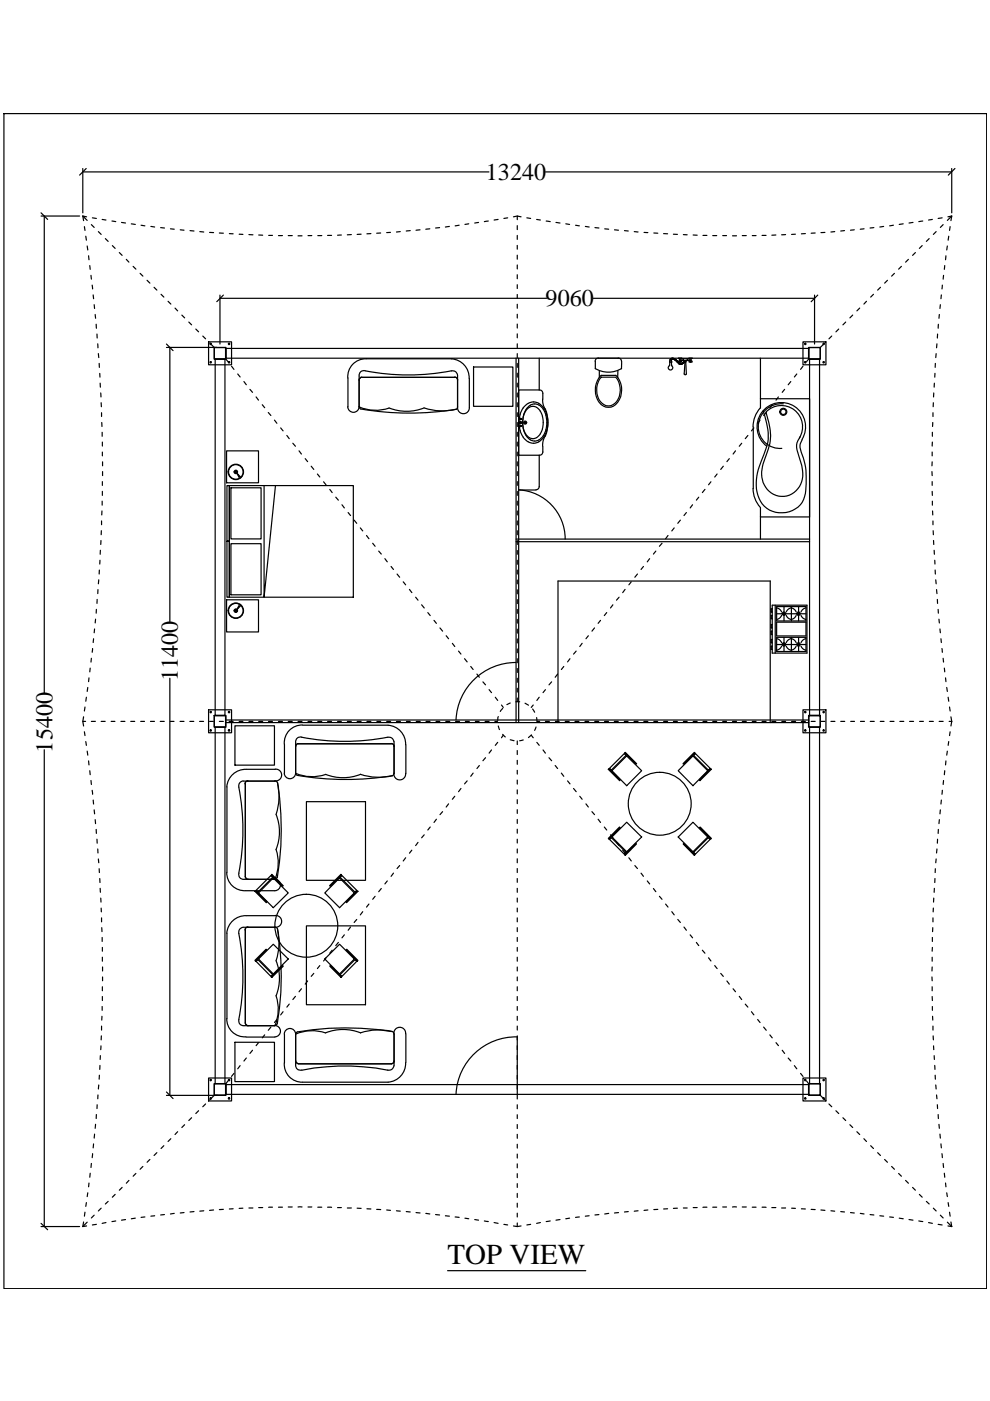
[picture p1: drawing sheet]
<svg xmlns="http://www.w3.org/2000/svg" width="210mm" height="297mm" viewBox="0 0 210 297" stroke-linecap="round" stroke-linejoin="round" font-family="sans-serif">
<defs><g id="words">
<text font-size="6.1" x="94.9" y="268.1">TOP VIEW</text>
<g font-size="5.1">
<text x="103" y="38.1">13240</text>
<text x="115.7" y="65">9060</text>
<text x="37.7" y="144.4" transform="rotate(-90 37.7 144.4)">11400</text>
<text x="11.1" y="159.6" transform="rotate(-90 11.1 159.6)">15400</text>
</g>
</g></defs>
<!-- layer: Layer1 -->
<g fill="none" stroke="#000" stroke-width=".25">
<path d="M44.2 72.5h4.9v4.8h-4.9zM45.4 73.7h2.5v2.5h-2.5zM45.5 73.7h2.3v2.4h-2.3zM170.3 72.5h4.8v4.8h-4.8zM171.4 73.7h2.5v2.5h-2.5zM171.5 73.7h2.4v2.4h-2.4zM44.2 150.5h4.9v4.9h-4.9zM45.4 151.7h2.5v2.5h-2.5zM45.5 151.8h2.3v2.3h-2.3zM170.3 150.5h4.8v4.9h-4.8zM171.4 151.7h2.5v2.5h-2.5zM171.5 151.8h2.4v2.3h-2.4z"/>
<path d="M44.2 228.6h4.9v4.8h-4.9zM45.4 229.7h2.5v2.5h-2.5zM45.5 229.8h2.3v2.4h-2.3zM170.3 228.6h4.8v4.8h-4.8zM171.4 229.7h2.5v2.5h-2.5zM171.5 229.8h2.4v2.4h-2.4z"/>
<circle cx="44.7" cy="72.9" r=".15"/>
<circle cx="44.7" cy="76.8" r=".15"/>
<circle cx="48.6" cy="72.9" r=".15"/>
<circle cx="48.6" cy="76.8" r=".15"/>
<circle cx="170.7" cy="76.8" r=".15"/>
<circle cx="170.7" cy="72.9" r=".15"/>
<circle cx="174.6" cy="72.9" r=".15"/>
<circle cx="174.6" cy="76.8" r=".15"/>
<circle cx="44.7" cy="154.9" r=".15"/>
<circle cx="44.7" cy="151" r=".15"/>
<circle cx="48.6" cy="151" r=".15"/>
<circle cx="48.6" cy="154.9" r=".15"/>
<circle cx="170.7" cy="154.9" r=".15"/>
<circle cx="170.7" cy="151" r=".15"/>
<circle cx="174.6" cy="151" r=".15"/>
<circle cx="174.6" cy="154.9" r=".15"/>
<circle cx="44.7" cy="232.9" r=".15"/>
<circle cx="44.7" cy="229" r=".15"/>
<circle cx="48.6" cy="232.9" r=".15"/>
<circle cx="48.6" cy="229" r=".15"/>
<circle cx="170.7" cy="232.9" r=".15"/>
<circle cx="170.7" cy="229" r=".15"/>
<circle cx="174.6" cy="229" r=".15"/>
<circle cx="174.6" cy="232.9" r=".15"/>
</g>
<!-- layer: Layer3 -->
<path d="M45.6 76.2h2.1v75.5h-2.1zM47.9 73.9h123.5v2h-123.5zM171.6 76.2h2.2v75.5h-2.2zM45.6 154.2h2.1v75.5h-2.1zM171.6 154.2h2.2v75.5h-2.2zM47.9 230h123.5v2h-123.5z" fill="none" stroke="#000" stroke-width=".25"/>
<!-- layer: DIM -->
<g fill="none" stroke="#000" stroke-width=".25">
<path d="M17.6 45.8l.9 .9M17.6 45.8l.1 1M17.6 45.8l.8 .2M17.9 48l.1 .9M18.2 50.1l.1 .8M18.5 52.2l.1 .8M18.8 54.2l.1 .9M19 56.3l.1 .8M19.3 58.4l.1 .8M19.4 47.6l.6 .6M19.6 46.2l.8 .1M20.9 49.1l.5 .6"/>
<path d="M21.7 46.5l.8 .2M22.3 50.6l.6 .6M23.7 46.9l.8 .1M23.8 52.1l.6 .6M25.3 53.6l.6 .5M25.8 47.2l.8 .1M26.8 55l.5 .6M27.8 47.5l.9 .1M28.2 56.5l.6 .6M29.7 58l.6 .5M29.9 47.8l.8 .1M31.2 59.4l.6 .6"/>
<path d="M32 48l.8 .1M34.1 48.3h.8M36.1 48.5l.8 .1M38.2 48.7l.8 .1M40.3 48.9l.8 .1M42.4 49.1l.8 .1M44.4 49.3h.9M46.5 49.4h.9M48.6 49.5l.8 .1M50.7 49.7h.8M52.8 49.7l.8 .1M54.8 49.8l.9 .1"/>
<path d="M57 49.9h.8M59 50h.9M61.1 50h.9M63.2 50h.8M65.3 50h.8M67.4 50h.8M69.5 49.9h.8M72.4 49.8l-.8 .1M74.5 49.7l-.9 .1M76.6 49.7h-.9M78.6 49.5l-.8 .1M80.7 49.4h-.8"/>
<path d="M82.8 49.3h-.8M84.9 49.1l-.8 .1M87 48.9l-.9 .1M89.1 48.7l-.9 .1M91.1 48.5l-.8 .1M93.2 48.3h-.8M95.3 48l-.9 .1M97.4 47.8l-.9 .1M99.4 47.5l-.8 .1M101.5 47.2l-.8 .1M103.5 46.9l-.8 .1M105.6 46.5l-.8 .2"/>
<path d="M107.6 46.2l-.8 .1M109.7 47.8v.9M109.7 49.9v.9M109.7 52v.8M109.7 54.1v.8M109.7 56.2v.8M109.7 58.3v.8M109.7 45.8l-.8 .2M110.5 46l-.8-.2v.8M111.7 46.2l.8 .1M113.8 46.5l.8 .2M115.8 46.9l.9 .1"/>
<path d="M117.9 47.2l.8 .1M120 47.5l.8 .1M122 47.8l.8 .1M124.1 48l.8 .1M126.1 48.3h.9M128.2 48.5l.9 .1M130.3 48.7l.8 .1M132.4 48.9l.8 .1M134.5 49.1l.8 .1M136.6 49.3h.8M138.6 49.4h.9M140.7 49.5l.8 .1"/>
<path d="M142.8 49.7h.8M144.9 49.7l.8 .1M147 49.8l.8 .1M149 49.9h.9M151.1 50h.9M153.2 50h.8M155.3 50h.9M157.4 50h.8M159.5 50h.8M161.6 49.9h.8M164.5 49.8l-.9 .1M166.6 49.7l-.9 .1"/>
<path d="M168.6 49.7h-.8M170.8 49.5l-.9 .1M172.8 49.4h-.8M174.9 49.3h-.8M177 49.1l-.8 .1M179.1 48.9l-.8 .1M181.1 48.7l-.8 .1M183.2 48.5l-.8 .1M185.3 48.3h-.8M187.4 48l-.9 .1M188.2 59.4l-.6 .6M189.4 47.8l-.8 .1"/>
<path d="M189.6 58l-.6 .5M191.1 56.5l-.6 .6M191.5 47.5l-.8 .1M192.6 55l-.6 .6M193.6 47.2l-.9 .1M194.1 53.6l-.6 .5M195.5 52.1l-.6 .6M195.7 46.9l-.9 .1M197 50.6l-.6 .6M197.7 46.5l-.8 .2M198.5 49.1l-.6 .6M199.8 46.2l-.9 .1"/>
<path d="M200 47.6l-.6 .6M200.1 58.4l-.1 .8M200.3 56.3l-.1 .8M200.6 54.2l-.1 .9M200.9 52.2l-.2 .8M201.2 50.1l-.2 .8M201.5 48l-.2 .9M201.8 45.8l-.9 .9M201.8 45.8l-.2 1M201.8 45.8l-.8 .2M19.5 60.5l.1 .8M19.8 62.5v.8"/>
<path d="M20 64.6l.1 .8M20.2 66.7l.1 .8M20.4 68.7v.9M20.6 70.8v.9M20.7 72.9l.1 .8M20.9 75v.8M21 77l.1 .9M21.2 79.2v.8M32.7 60.9l.6 .6M34.1 62.4l.6 .6M35.6 63.9l.6 .6M37.1 65.3l.6 .6"/>
<path d="M38.6 66.8l.5 .6M40 68.3l.6 .6M41.5 69.8l.6 .6M43 71.2l.6 .6M44.5 72.7l.9 1M47.9 76.2l.4 .5M49.1 77.6l.5 .7M50.4 79.3l.5 .6M109.7 60.4v.8M109.7 62.4v.9M109.7 64.5v.9M109.7 66.6v.8"/>
<path d="M109.7 68.7v.9M109.7 70.8v.8M109.7 72.9v.8M109.7 75v.8M109.7 77v.9M109.7 79.1v.9M168.9 79.3l-.5 .6M170.3 77.6l-.6 .7M171.4 76.2l-.4 .5M174.9 72.7l-1 1M176.3 71.2l-.5 .6M177.8 69.8l-.6 .6"/>
<path d="M179.3 68.3l-.6 .6M180.8 66.8l-.6 .6M182.3 65.3l-.6 .6M183.7 63.9l-.5 .6M185.2 62.4l-.6 .6M186.7 60.9l-.6 .6M198.2 79.2v.8M198.3 77v.9M198.5 75l-.1 .8M198.7 72.9l-.1 .8M198.8 70.8l-.1 .9M199 68.7l-.1 .9"/>
<path d="M199.2 66.7l-.1 .8M199.4 64.6l-.1 .8M199.6 62.5l-.1 .8M199.8 60.5l-.1 .8M21.2 81.2l.1 .9M21.4 83.3v.9M21.4 85.4l.1 .8M21.5 87.5v.8M21.6 89.6v.8M21.7 91.7v.8M21.7 93.7v.9M21.7 95.8v.8"/>
<path d="M21.7 97.9v.9M21.7 100v.8M51.7 80.9l.5 .7M53 82.6l.5 .6M54.3 84.2l.5 .6M55.6 85.8l.5 .6M56.9 87.5l.5 .6M58.2 89.1l.5 .6M59.5 90.7l.5 .7M60.8 92.3l.5 .7M62.1 94l.5 .6M63.4 95.6l.5 .7"/>
<path d="M64.7 97.2l.5 .7M66 98.8l.5 .7M109.7 81.2v.8M109.7 83.3v.9M109.7 85.4v.8M109.7 87.5v.8M109.7 89.6v.8M109.7 91.7v.8M109.7 93.7v.9M109.7 95.8v.8M109.7 97.9v.9M109.7 100v.8"/>
<path d="M153.4 98.8l-.6 .7M154.6 97.2l-.5 .7M155.9 95.6l-.5 .7M157.3 94l-.6 .6M158.6 92.3l-.6 .7M159.8 90.7l-.5 .7M161.1 89.1l-.5 .6M162.5 87.5l-.6 .6M163.7 85.8l-.5 .6M165 84.2l-.5 .6M166.4 82.6l-.6 .6M167.7 80.9l-.6 .7"/>
<path d="M197.6 100v.8M197.6 95.8v.8M197.6 97.9v.9M197.7 91.7v.8M197.7 93.7l-.1 .9M197.8 89.6l-.1 .8M197.8 87.5v.8M197.9 85.4v.8M198 83.3l-.1 .9M198.1 81.2v.9M21.2 118.8v.8M21.3 116.7l-.1 .8"/>
<path d="M21.4 114.6v.8M21.5 112.5l-.1 .9M21.5 110.4v.9M21.6 108.3v.9M21.7 106.3v.8M21.7 102.1v.8M21.7 104.2v.8M67.3 100.5l.5 .6M68.6 102.2l.5 .6M69.9 103.8l.5 .6M71.2 105.4l.5 .6M72.5 107l.5 .7"/>
<path d="M73.8 108.7l.5 .6M75.1 110.3l.5 .7M76.4 111.9l.5 .7M77.7 113.5l.5 .7M79 115.2l.5 .6M80.3 116.8l.5 .7M81.6 118.4l.5 .7M109.7 102.1v.8M109.7 104.2v.8M109.7 106.3v.8M109.7 108.3v.9M109.7 110.4v.9"/>
<path d="M109.7 112.5v.9M109.7 114.6v.8M109.7 116.7v.8M109.7 118.8v.8M137.7 118.4l-.5 .7M139.1 116.8l-.6 .7M140.4 115.2l-.6 .6M141.6 113.5l-.5 .7M142.9 111.9l-.5 .7M144.3 110.3l-.6 .7M145.5 108.7l-.5 .6M146.8 107l-.5 .7"/>
<path d="M148.2 105.4l-.6 .6M149.5 103.8l-.6 .6M150.7 102.2l-.5 .6M152 100.5l-.5 .6M197.6 102.1v.8M197.6 104.2l.1 .8M197.7 106.3v.8M197.7 108.3l.1 .9M197.8 110.4v.9M197.9 112.5v.9M197.9 114.6l.1 .8M198.1 116.7v.8"/>
<path d="M198.2 118.8v.8M19.4 139.6l-.1 .8M19.6 137.5l-.1 .8M19.8 135.4v.8M20.1 133.4l-.1 .8M20.3 131.3l-.1 .8M20.4 129.2v.8M20.6 127.1v.8M20.8 125l-.1 .9M20.9 122.9v.9M21.1 120.9l-.1 .8M82.9 120.1l.5 .6"/>
<path d="M84.2 121.7l.5 .7M85.5 123.4l.5 .6M86.8 125l.5 .6M88.1 126.6l.5 .7M89.4 128.2l.5 .7M90.7 129.9l.5 .6M92 131.5l.5 .7M93.3 133.1l.5 .7M94.6 134.8l.5 .6M95.9 136.4l.5 .7M97.2 138l.5 .7M98.5 139.7l.5 .6"/>
<path d="M109.7 120.9v.8M109.7 123v.8M109.7 125.1v.8M109.7 127.1v.9M109.7 129.2v.8M109.7 131.3v.8M109.7 133.4v.8M109.7 135.5v.8M109.7 137.6v.8M109.7 139.7v.8M120.8 139.7l-.5 .6M122.2 138l-.6 .7"/>
<path d="M123.4 136.4l-.5 .7M124.7 134.8l-.5 .6M126.1 133.1l-.6 .7M127.3 131.5l-.5 .7M128.6 129.9l-.5 .6M129.9 128.2l-.5 .7M131.3 126.6l-.6 .7M132.5 125l-.5 .6M133.8 123.4l-.5 .6M135.2 121.7l-.6 .7M136.4 120.1l-.5 .6M198.3 120.9v.8"/>
<path d="M198.4 122.9l.1 .9M198.6 125l.1 .9M198.7 127.1l.1 .8M198.9 129.2l.1 .8M199.1 131.3l.1 .8M199.3 133.4l.1 .8M199.5 135.4l.1 .8M199.7 137.5l.1 .8M200 139.6l.1 .8M17.6 153h.5M17.7 152l-.1 1 .1 .9M17.9 155.2l.1 .8"/>
<path d="M18 149.9l-.1 .8M18.2 157.2l.1 .8M18.3 147.8l-.1 .9M18.5 159.3l.1 .8M18.6 145.8l-.1 .8M18.9 143.7l-.1 .8M19.1 141.6l-.1 .9M19.4 153h.8M21.4 153h.9M23.6 153h.8M25.6 153h.9M27.7 153h.9"/>
<path d="M29.8 153h.8M31.9 153h.9M34 153h.8M36.1 153h.8M38.2 153h.8M40.2 153h.9M42.3 153h.9M44.4 153h.8M46.5 153h.9M48.6 153h.8M50.7 153h.8M52.8 153h.8"/>
<path d="M54.8 153h.9M56.9 153h.9M59 153h.9M61.1 153h.9M63.2 153h.8M65.3 153h.8M67.4 153h.8M69.5 153h.8M71.6 153h.8M73.6 153h.9M75.7 153h.9M77.8 153h.8"/>
<path d="M79.9 153h.8M82 153h.8M84.1 153h.8M86.2 153h.8M88.3 153h.8M90.3 153h.9M92.4 153h.8M94.5 153h.9M96.6 153h.8M98.7 153h.8M99.8 141.3l.5 .6M100.8 153h.8"/>
<path d="M101.1 142.9l.5 .7M102.4 144.6l.5 .6M102.9 153h.8M103.7 146.2l.5 .7M104.2 159l-.5 .7M104.9 153h.6M105 147.8l.5 .7M105.5 157.4l-.5 .6M105.6 151.9l-.1 .8M105.6 153.9l.3 .8M106.3 149.5l.4 .5M106.6 150.2l-.5 .6"/>
<path d="M106.6 155.7l.5 .6M106.7 155.9l-.4 .5M108.2 149.1l-.7 .3M108.2 156.8l.8 .3M109.4 148.8h.8M109.7 141.7v.9M109.7 143.8v.9M109.7 145.9v.8M109.7 148v.8M109.7 157.1v.8M109.7 159.1v.9M110.9 156.9l-.7 .2"/>
<path d="M111.3 149.1l.7 .4M112.6 155.9l.5 .5M112.7 155.8l-.7 .6M112.9 150.3l.5 .7M113.1 149.5l-.5 .5M113.7 154.1l-.3 .8M113.8 152.1l.1 .9h.5M113.8 157.4l.5 .6M114.3 147.8l-.5 .7M115.1 159l.5 .7M115.6 146.2l-.5 .7M115.6 153h.9"/>
<path d="M117 144.6l-.6 .6M117.8 153h.8M118.2 142.9l-.5 .7M119.5 141.3l-.5 .6M119.8 153h.9M121.9 153h.9M124 153h.8M126.1 153h.8M128.2 153h.8M130.2 153h.9M132.4 153h.8M134.4 153h.9"/>
<path d="M136.5 153h.9M138.6 153h.8M140.7 153h.8M142.8 153h.8M144.9 153h.8M147 153h.8M149 153h.9M151.1 153h.9M153.2 153h.8M155.3 153h.9M157.4 153h.8M159.5 153h.8"/>
<path d="M161.6 153h.8M163.6 153h.9M165.8 153h.8M167.8 153h.9M169.9 153h.9M172 153h.8M174.1 153h.8M176.2 153h.8M178.3 153h.8M180.4 153h.8M182.4 153h.9M184.5 153h.9"/>
<path d="M186.6 153h.8M188.7 153h.9M190.8 153h.8M192.9 153h.8M195 153h.8M197 153h.9M199.1 153h.9M200.2 141.6l.1 .9M200.5 143.7l.1 .8M200.7 145.8l.2 .8M200.9 159.3l-.2 .8M201 147.8l.2 .9"/>
<path d="M201.2 157.2l-.2 .8M201.2 153h.6M201.3 149.9l.2 .8M201.5 155.2l-.2 .8M201.6 152l.2 1M201.8 153l-.2 .9M18.8 161.3l.1 .9M19 163.4l.1 .9M19.3 165.5l.1 .8M19.5 167.6l.1 .8M19.8 169.6v.9M20 171.7l.1 .9"/>
<path d="M20.2 173.8l.1 .8M20.4 175.9v.8M20.6 177.9v.9M88.6 178.6l-.5 .7M89.9 177l-.5 .6M91.2 175.3l-.5 .7M92.5 173.7l-.5 .7M93.8 172.1l-.5 .6M95.1 170.4l-.5 .7M96.4 168.8l-.5 .7M97.7 167.2l-.5 .7M99 165.6l-.5 .6"/>
<path d="M100.3 163.9l-.5 .7M101.6 162.3l-.5 .6M102.9 160.7l-.5 .6M109.7 161.2v.9M109.7 163.3v.8M109.7 165.4v.8M109.7 167.5v.8M109.7 169.5v.9M109.7 171.7v.8M109.7 173.7v.9M109.7 175.8v.9M109.7 177.9v.8"/>
<path d="M116.4 160.7l.6 .6M117.7 162.3l.5 .6M119 163.9l.5 .7M120.3 165.6l.5 .6M121.6 167.2l.6 .7M122.9 168.8l.5 .7M124.2 170.4l.5 .7M125.5 172.1l.6 .6M126.8 173.7l.5 .7M128.1 175.3l.5 .7M129.4 177l.5 .6M130.7 178.6l.6 .7"/>
<path d="M198.8 177.9l-.1 .9M199 175.9l-.1 .8M199.2 173.8l-.1 .8M199.4 171.7l-.1 .9M199.6 169.6l-.1 .9M199.8 167.6l-.1 .8M200.1 165.5l-.1 .8M200.3 163.4l-.1 .9M200.6 161.3l-.1 .9M20.7 180l.1 .8M20.9 182.1v.8M21 184.2l.1 .8"/>
<path d="M21.2 186.3v.8M21.2 188.3l.1 .9M21.4 190.4v.9M21.4 192.5l.1 .8M21.5 194.6v.9M21.6 196.7v.8M21.7 198.8v.8M71.7 199.8l-.5 .7M73 198.2l-.5 .6M74.3 196.6l-.5 .6M75.6 194.9l-.5 .7M76.9 193.3l-.5 .7"/>
<path d="M78.2 191.7l-.5 .6M79.5 190l-.5 .7M80.8 188.4l-.5 .7M82.1 186.8l-.5 .6M83.4 185.1l-.5 .7M84.7 183.5l-.5 .7M86 181.9l-.5 .6M87.3 180.3l-.5 .6M109.7 180v.8M109.7 182.1v.8M109.7 184.2v.8M109.7 186.3v.8"/>
<path d="M109.7 188.3v.9M109.7 190.4v.9M109.7 192.5v.8M109.7 194.6v.9M109.7 196.7v.8M109.7 198.8v.8M132 180.3l.5 .6M133.3 181.9l.5 .6M134.6 183.5l.6 .7M135.9 185.1l.5 .7M137.2 186.8l.5 .6M138.5 188.4l.6 .7"/>
<path d="M139.8 190l.6 .7M141.1 191.7l.5 .6M142.4 193.3l.5 .7M143.7 194.9l.6 .7M145 196.6l.5 .6M146.3 198.2l.5 .6M147.6 199.8l.6 .7M197.7 198.8v.8M197.8 196.7l-.1 .8M197.8 194.6v.9M197.9 192.5v.8M198 190.4l-.1 .9"/>
<path d="M198.1 188.3v.9M198.2 186.3v.8M198.3 184.2v.8M198.5 182.1l-.1 .8M198.7 180l-.1 .8M21.5 219.6l-.1 .9M21.5 217.6v.8M21.6 215.5v.8M21.7 213.4v.8M21.7 200.9v.8M21.7 202.9v.9M21.7 209.2v.9"/>
<path d="M21.7 211.3v.8M21.7 205v.9M21.7 207.1v.8M56.1 219.4l-.5 .6M57.4 217.8l-.5 .6M58.7 216.2l-.5 .6M60 214.5l-.5 .7M61.3 212.9l-.5 .6M62.6 211.2l-.5 .7M63.9 209.6l-.5 .7M65.2 208l-.5 .7M66.5 206.4l-.5 .6"/>
<path d="M67.8 204.7l-.5 .7M69.1 203.1l-.5 .7M70.4 201.5l-.5 .6M109.7 200.9v.8M109.7 202.9v.9M109.7 205v.9M109.7 207.1v.8M109.7 209.2v.9M109.7 211.3v.8M109.7 213.4v.8M109.7 215.5v.8M109.7 217.6v.8"/>
<path d="M109.7 219.6v.9M148.9 201.5l.6 .6M150.2 203.1l.5 .7M151.5 204.7l.5 .7M152.8 206.4l.6 .6M154.1 208l.5 .7M155.4 209.6l.5 .7M156.7 211.2l.6 .7M158 212.9l.6 .6M159.3 214.5l.5 .7M160.6 216.2l.5 .6M161.9 217.8l.6 .6"/>
<path d="M163.2 219.4l.5 .6M197.6 207.1v.8M197.6 202.9v.9M197.6 209.2v.9M197.6 205v.9M197.6 211.3l.1 .8M197.7 213.4v.8M197.7 200.9l-.1 .8M197.7 215.5l.1 .8M197.8 217.6v.8M197.9 219.6v.9M20.3 238.4l-.1 .8"/>
<path d="M20.4 236.3v.9M20.6 234.2v.8M20.8 232.2l-.1 .8M20.9 230v.9M21.1 228l-.1 .8M21.2 225.9v.8M21.3 223.8l-.1 .8M21.4 221.7v.8M37.7 239.9l-.6 .6M39.1 238.5l-.5 .6M40.6 237l-.6 .6M42.1 235.5l-.6 .6"/>
<path d="M43.6 234.1l-.6 .6M45.4 232.2l-.9 1M48.3 229.2l-.4 .5M49.6 227.6l-.5 .6M50.9 225.9l-.5 .7M52.2 224.3l-.5 .7M53.5 222.7l-.5 .7M54.8 221.1l-.5 .6M109.7 221.7v.8M109.7 223.8v.9M109.7 225.9v.8M109.7 228v.8"/>
<path d="M109.7 230.1v.8M109.7 232.2v.8M109.7 234.2v.9M109.7 236.3v.9M109.7 238.4v.9M164.5 221.1l.5 .6M165.8 222.7l.6 .7M167.1 224.3l.6 .7M168.4 225.9l.5 .7M169.7 227.6l.6 .6M171 229.2l.4 .5M173.9 232.2l1 1"/>
<path d="M175.8 234.1l.5 .6M177.2 235.5l.6 .6M178.7 237l.6 .6M180.2 238.5l.6 .6M181.7 239.9l.6 .6M197.9 221.7l.1 .8M198.1 223.8v.8M198.2 225.9v.8M198.3 228v.8M198.4 230l.1 .9M198.6 232.2l.1 .8M198.7 234.2l.1 .8"/>
<path d="M198.9 236.3l.1 .9M199.1 238.4l.1 .8M17.7 259.1l-.1 1M18 257l-.1 .9M18.3 255l-.1 .8M18.4 259.9l-.8 .2M18.5 259.1l-.9 1M18.6 252.9l-.1 .8M18.9 250.8l-.1 .8M19.1 248.8l-.1 .8M19.4 246.7l-.1 .8M19.6 244.6l-.1 .8"/>
<path d="M19.8 242.5v.9M20 257.6l-.6 .6M20.1 240.5l-.1 .8M20.4 259.6l-.8 .1M21.4 256.2l-.5 .6M22.5 259.2l-.8 .2M22.9 254.7l-.6 .6M24.4 253.2l-.6 .6M24.5 258.9l-.8 .1M25.9 251.8l-.6 .5M26.6 258.6l-.8 .1M27.3 250.3l-.5 .6"/>
<path d="M28.7 258.3l-.9 .1M28.8 248.8l-.6 .6M30.3 247.3l-.6 .6M30.7 258l-.8 .1M31.8 245.8l-.6 .6M32.8 257.8l-.8 .1M33.3 244.4l-.6 .6M34.7 242.9l-.6 .6M34.9 257.5l-.8 .1M36.2 241.4l-.6 .6M36.9 257.3l-.8 .1M39 257.1l-.8 .1"/>
<path d="M41.1 256.9l-.8 .1M43.2 256.7l-.8 .1M45.3 256.5l-.9 .1M47.4 256.4l-.9 .1M49.4 256.3h-.8M51.5 256.2h-.8M52.8 256.1h.8M54.8 256h.9M57.8 255.9l-.8 .1M59 255.9h.9M61.1 255.9h.9M63.2 255.9h.8"/>
<path d="M65.3 255.9h.8M67.4 255.9h.8M69.5 255.9l.8 .1M71.6 256h.8M73.6 256.1h.9M75.7 256.2h.9M77.8 256.3h.8M79.9 256.4l.8 .1M82 256.5l.8 .1M84.1 256.7l.8 .1M86.1 256.9l.9 .1M88.2 257.1l.9 .1"/>
<path d="M90.3 257.3l.8 .1M92.4 257.5l.8 .1M94.4 257.8l.9 .1M96.5 258l.9 .1M98.6 258.3l.8 .1M100.7 258.6l.8 .1M102.7 258.9l.8 .1M104.8 259.2l.8 .2M106.8 259.6l.8 .1M108.9 259.9l.8 .2 .8-.2M109.7 240.5v.8M109.7 242.6v.8"/>
<path d="M109.7 244.7v.8M109.7 246.8v.8M109.7 248.8v.9M109.7 251v.8M109.7 253v.9M109.7 255.1v.8M109.7 257.2v.8M109.7 259.3v.8M112.5 259.6l-.8 .1M114.6 259.2l-.8 .2M116.7 258.9l-.9 .1M118.7 258.6l-.8 .1"/>
<path d="M120.8 258.3l-.8 .1M122.8 258l-.8 .1M124.9 257.8l-.8 .1M127 257.5l-.9 .1M129.1 257.3l-.9 .1M131.1 257.1l-.8 .1M133.2 256.9l-.8 .1M135.3 256.7l-.8 .1M137.4 256.5l-.8 .1M139.5 256.4l-.9 .1M141.5 256.3h-.8M143.6 256.2h-.8"/>
<path d="M144.9 256.1h.8M147 256h.8M149.9 255.9l-.9 .1M151.1 255.9h.9M153.2 255.9h.8M155.3 255.9h.9M157.4 255.9h.8M159.5 255.9h.8M161.6 255.9l.8 .1M163.6 256h.9M165.7 256.1h.9M167.8 256.2h.8"/>
<path d="M169.9 256.3h.9M172 256.4l.8 .1M174.1 256.5l.8 .1M176.2 256.7l.8 .1M178.3 256.9l.8 .1M180.3 257.1l.8 .1M182.4 257.3l.8 .1M183.2 241.4l.5 .6M184.5 257.5l.8 .1M184.6 242.9l.6 .6M186.1 244.4l.6 .6M186.5 257.8l.9 .1"/>
<path d="M187.6 245.8l.6 .6M188.6 258l.8 .1M189 247.3l.6 .6M190.5 248.8l.6 .6M190.7 258.3l.8 .1M192 250.3l.6 .6M192.7 258.6l.9 .1M193.5 251.8l.6 .5M194.8 258.9l.9 .1M194.9 253.2l.6 .6M196.4 254.7l.6 .6M196.9 259.2l.8 .2"/>
<path d="M197.9 256.2l.6 .6M198.9 259.6l.9 .1M199.3 240.5l.1 .8M199.4 257.6l.6 .6M199.5 242.5l.1 .9M199.7 244.6l.1 .8M200 246.7l.1 .8M200.2 248.8l.1 .8M200.5 250.8l.1 .8M200.7 252.9l.2 .8M200.9 259.1l.9 1M201 259.9l.8 .2"/>
<path d="M201 255l.2 .8M201.3 257l.2 .9M201.6 259.1l.2 1"/>
</g>
<!-- layer: DETAIL-C -->
<g fill="none" stroke="#000" stroke-width=".25">
<path d="M76.1 79.8v6.5M76.7 80l-.5 .3-.1 .3M77.6 76.1a3.8 3.8 0 0 0-3.9 4M77.7 76.1h18.1M95.7 78.6a49.7 49.7 0 0 1-18.8 0l-.6 .4-.1 .7M95.7 76.1a4.1 4.1 0 0 1 3.8 4.1v6.1a1.25 1.25 0 0 1-1.3 1.4 1.25 1.25 0 0 1-1.2-1.4v-6.8a1.04 1.04 0 0 0-1.3-.9M100.4 77.8h8.3v8.3h-8.3zM109.4 75.9v77.3M110 75.9v77.3M114.3 75.9v6.8M126.2 78.1a5.4 5.4 0 0 0 5.6 0M126.2 76.6v1.6"/>
<path d="M126.9 75.9a.7 .7 0 0 0-.7 .7M126.9 75.9h4.2M127.1 78.6v1.4M127.5 79.6h3.1a4.4 4.4 0 0 1-.5 6.5 2.61 2.61 0 0 1-3.7-2 4.5 4.5 0 0 1 1.1-4.5zM127.5 80h3a4 4 0 0 1-.6 5.8 2.32 2.32 0 0 1-3.2-1.7 4.2 4.2 0 0 1 .8-4.1zM131 78.6v1.5M131.1 75.9a.7 .7 0 0 1 .7 .7M131.8 76.6v1.6M142 76.5h.4v.3h-.4zM142 76.8v.8M142.1 76.5v-.3h.3v.3M142.1 76.2l.3-.2a2.6 2.6 0 0 1 1.8 1.1l.4-.1 .5-.4"/>
<path d="M142.3 76.2l.2-.1a1.2 1.2 0 0 1 1.1 .7 .86 .86 0 0 0 1.5 0v-.1M142.3 76l.1 .2M142.3 76.1l.1-.1 .1 .1M142.4 76.8v.8M142.4 77.5a.49 .49 0 0 1 .1 .8 .49 .49 0 0 1-.7 0 .49 .49 0 0 1 .2-.8M142.5 75.9l-.3 .3 .5-.2 .1 .2M142.5 75.9l.1 .2 .2-.1M142.6 75.9l-.5 .3 .5-.3M142.7 76l-.2 .1M142.9 76l.1 .2h.2M142.9 76.2l.2-.1 .1 .3 .1-.1 .3 .5 .1-.1-.1 .1M142.9 76l-.2 .1"/>
<path d="M142.9 76l-.1 .2M143 76.1l-.2 .1M143.1 76.3l.1-.1-.1 .1M143.1 76.2h-.1h.2M143.3 76.4h.1l-.1 .1M143.3 76.3h-.1M143.3 76.2l-.2 .1M143.4 76.5h.1h-.1M143.5 76.4l-.2 .1M143.5 76.5v.1l.1-.1M143.6 76.7h.1l-.1 .1M143.6 76.5l-.1 .2"/>
<path d="M143.7 76.6l-.2 .1M143.7 76.7l.3 .4M143.8 76.8h-.1h.1M143.8 76.8l-.1 .1 .1-.1M143.8 75.9l.8 .1zM143.9 76.9l-.1 .1 .1-.1M143.9 76.8l-.2 .1M143.9 76.6h.6v.2h-.6zM144 77.1l.1-.1-.1 .1M144 76.9l-.2 .1h.2M144 77h-.1h.1M144 77l-.1 .1"/>
<path d="M144 76v.4h.9M144.1 77l.1 .3 .2-.2 .1 .1M144.2 77.1l-.2 .1M144.2 76.4v.2M144.2 76.8h.1M144.2 77.1l-.1 .1M144.3 77.3l.8-.5-.8 .5M144.3 76v.4M144.3 76.1h.6M144.6 77v.2M144.7 77v.1M144.8 76.9l.1 .1"/>
<path d="M144.9 76.1h.8v.4h-.8zM144.9 76.8v.2l-.5 .3M145 76.8l.1 .1M145.1 76.8l-.8 .5v-.2l-.2 .1 .2-.1M145.1 76.6h.1M145.1 76.7l-.3 .2M145.2 76.8l-.1 2.5 .2 .2 .2-.2M145.2 76.5h.1M145.4 76.5h.1M145.4 76.8l.1 2.5M145.7 76.4h.6M145.7 76.1h.6"/>
<path d="M146.1 75.9l.7 .1zM146.1 76.6h.6v.2h-.6zM146.3 76v.4h.2v-.4M146.4 76.8h.1M146.4 76.4v.2M146.5 76.4v.2M161.2 75.9v10.6M48 95.6h6.8v6.8h-6.8zM73.8 80.1v6.2M76.1 86.3l.4 .4M76.1 86.3a8.6 8.6 0 0 0 6.4 .2 10 10 0 0 0 7.4 0M76.1 86.2a1.21 1.21 0 0 1-1.1 1.2 1.21 1.21 0 0 1-1.3-1.2"/>
<path d="M76.5 86.7a61 61 0 0 0 20.2 .1M76.7 80h19.7l.4 .1 .2 .4M89.9 86.5a12.3 12.3 0 0 0 6.8 .3M97 86.3l-.3 .5M110.3 91.3l.6 1.4M110.3 87.9a6.2 6.2 0 0 0 0 3.4M110.8 89.6a4.4 4.4 0 0 0 .6 2.4M110.8 89.6l.2 1.6M110.9 86.5a2.49 2.49 0 0 1 4.4 0M110.9 86.5l-.6 1.3M111 88.2l-.2 1.4M111 91.1l.6 1.2"/>
<path d="M111 88l-.2 1.6M111.4 87.2a1.71 1.71 0 0 1 1.6-1.1 1.71 1.71 0 0 1 1.6 1.1M111.4 87.2l-.4 1M111.6 86.8l-.6 1.2M112.5 85.9l-.9 .9M112.5 85.9l.9-.3 .9 .3M114.3 85.9l.9 .9M114.3 82.7l.4 .1 .4 .4v1.4M114.3 82.7h-4.3v13.8h4.3M114.3 96.5v6.6a.7 .7 0 0 1-.7 .7M114.5 87.2l.5 1M114.6 92a1.71 1.71 0 0 1-1.6 1 1.71 1.71 0 0 1-1.6-1"/>
<path d="M115 88.2a4.9 4.9 0 0 1-.5 3.8M115.1 84.6v.9l.5 1.2M115.1 94.7v1.3l-.4 .5h-.4M115.2 92.4a2.02 2.02 0 0 1-1.8 1.1 2.02 2.02 0 0 1-1.8-1.1M115.2 86.8l.5 1.2M115.3 86.5l.6 1.3M115.3 92.7a2.49 2.49 0 0 1-4.4 0M115.6 92.5l-.4 .8-.1 1.3M115.6 86.7a7.6 7.6 0 0 1 0 5.8M115.7 88a6 6 0 0 1 0 3.2M115.7 91.1l-.5 1.2M115.9 87.9a5.9 5.9 0 0 1-.6 4.8"/>
<path d="M159.7 90.5v13.1M161.2 86.5l-1 1.6-.4 1.1-.1 1.3M161.2 84.5h10.4v25.1h-10.4M161.8 87.1l.4 1.3a10.3 10.3 0 0 1-.2 8 12.5 12.5 0 0 0-1.5 8 5.2 5.2 0 0 0 5.7 4.3 5.2 5.2 0 0 0 4.7-5.5 16.1 16.1 0 0 0-1.2-8v-1.1l.4-.9M162.4 87.4a4.5 4.5 0 0 1 6-.5 4.5 4.5 0 0 1 1.1 6M162.4 87.5l.6 2.1a10.7 10.7 0 0 1-.8 7.7 6.1 6.1 0 0 0 .5 6.5 4.3 4.3 0 0 0 5 1.1 4.3 4.3 0 0 0 2.5-4.5l-.2-1.7-.7-2.2a3.5 3.5 0 0 1 .4-3.9M166.1 85.6a4.7 4.7 0 0 0-5.3 4.6 4.7 4.7 0 0 0 5 4.9M170.1 93.2a5.1 5.1 0 0 0-1.6-7 5.1 5.1 0 0 0-7 1.3 5.1 5.1 0 0 0 1.1 7.1M48.1 103h.5v23.6h-.5v-11.8h.5h-.5zM48.6 103h26.3v23.6h-26.3zM49 115.3h6.4v10.8h-6.4zM49 103.4h6.4v10.9h-6.4z"/>
<path d="M51.1 101.3l-.9-1 .6 1.2M56 103v23.6l2.4-23.6M109.4 114.9h62.2M109.4 114.3h62.2M110 103.9h3.7M159.7 103.6l.1 1.2 .4 1.2 1 1.6M161.2 107.6v6.7M48 127.2h6.8v6.8h-6.8zM50.8 128.1l-.6 1.2 .9-1M163.6 133.8l.1 .8M163.6 129.1h-.1v.7h.1M163.6 130.5h-.1v.6h.1"/>
<path d="M163.6 132.5h-.1v.6h.1M163.6 135.6h-.1v.6h.1M163.6 137h-.1v.7h.1M163.7 135.6v.7M163.7 137v.7M163.7 132.4v.7M163.7 129v.8M163.7 130.5v.7M163.7 128.3h7.4v10.2h-7.4zM163.7 133.8l-.2 .1v.6h.1M164.4 128.3v10.2M164.7 131.9h6.2v2.9h-6.2z"/>
<path d="M164.7 130.1h1.1M164.7 128.6h6.2v3.1h-6.2zM164.7 135.1h6.2v3h-6.2zM164.7 136.7h1.1M164.7 128.9a1.38 1.38 0 0 1 1 .8M164.7 135.4a1.38 1.38 0 0 1 1 .9M165.7 130.5a1.38 1.38 0 0 1-1 .8M165.7 137a1.38 1.38 0 0 1-1 .9M166 136.7h.4M166 130.1h.4M166.2 128.6v1.2M166.2 129.9v.4"/>
<path d="M166.2 130.5v1.2M166.2 135.1v1.2M166.2 136.4v.5M166.2 137v1.1M166.6 130.1h2.4M166.6 136.7h2.4M166.7 137a1.07 1.07 0 0 0 1.1 .9 1.07 1.07 0 0 0 1-.9M166.7 130.5a1.07 1.07 0 0 0 1.1 .8 1.07 1.07 0 0 0 1-.8M167.8 128.6v3.1M167.8 135.1v3M168.8 136.3a1.07 1.07 0 0 0-1-.9 1.07 1.07 0 0 0-1.1 .9M168.8 129.7a1.07 1.07 0 0 0-1-.8 1.07 1.07 0 0 0-1.1 .8"/>
<path d="M169.1 130.1h.4M169.1 136.7h.4M169.3 128.6v1.2M169.3 129.9v.4M169.3 130.5v1.2M169.3 135.1v1.2M169.3 136.4v.5M169.3 137v1.1M169.7 130.1h1.2M169.7 136.7h1.2M169.8 137a1.38 1.38 0 0 0 1.1 .9M169.8 130.5a1.38 1.38 0 0 0 1.1 .8"/>
<path d="M170.9 135.4a1.38 1.38 0 0 0-1.1 .9M170.9 128.9a1.38 1.38 0 0 0-1.1 .8M47.9 153.2h123.5M47.9 152.7h123.5M49.8 153.9h8.4v8.3h-8.4zM60.3 157.8v6.2M62.7 157.4v6.6M63.2 157.7h19.8M63.2 157.7l-.4 .3-.1 .2M64.2 153.7a3.8 3.8 0 0 0-3.9 4.1M64.2 153.8h18.1a4 4 0 0 1 3.7 4.1v6.1M82.9 157.7l.5 .1 .2 .4"/>
<path d="M83.5 157.2a1.04 1.04 0 0 0-1.3-.9 50.2 50.2 0 0 1-18.7 0l-.6 .4-.2 .7M83.6 157.2v6.8M118.3 153.2v-30h45v30M132.4 159.8l.3 .3-3.1 3.2-.4-.4zM132.6 159.5l2.4 2.4-.2 .2-2.4-2.4zM147.2 159.5l.1 .2-2.3 2.4-.2-.2zM48.1 166.8v18.2M50.6 166.9a47.8 47.8 0 0 1 0 18.2M51.5 165.6a1.04 1.04 0 0 0-.8 1.3M51.6 165.6h6.7M52.2 163.1a4 4 0 0 0-4.1 3.7M52.3 163.1h6.1a1.25 1.25 0 0 1 1.3 1.2 1.25 1.25 0 0 1-1.4 1.3"/>
<path d="M52.5 165.6l-.4 .1-.1 .5v19.7l.3 .5h.3M58.3 165.6l.5 .3a62.2 62.2 0 0 1 0 20.2M58.5 172.7a10 10 0 0 1 0 7.4 8.9 8.9 0 0 1-.2 6.3M58.8 165.9a12.3 12.3 0 0 1-.3 6.8M62.7 163.9a1.21 1.21 0 0 1-1.2 1.2 1.21 1.21 0 0 1-1.2-1.2M63.1 164.4a61 61 0 0 0 20.1 .1M65 170h12.5v16.6h-12.5zM69 164.2a8.8 8.8 0 0 1-6.3-.3l.3 .5M69 164.2a9.9 9.9 0 0 0 7.4 0 12.3 12.3 0 0 0 6.8 .3M83.5 164a1.25 1.25 0 0 0 1.2 1.4 1.25 1.25 0 0 0 1.3-1.4M83.6 163.9l-.4 .6M129.1 162.9l2.4 2.5-.1 .1-2.4-2.4z"/>
<path d="M129.2 178l.4-.4 3.1 3.1-.3 .4zM129.7 163.4l3.2-3.1 3.1 3.1-3.1 3.2zM129.7 177.5l3.2-3.2 3.1 3.2-3.1 3.1zM131.3 175.3l.2 .2-2.4 2.4-.1-.1zM143.8 163.4l3.1-3.1 3.2 3.1-3.2 3.2zM144.9 178.9l.1-.1 2.4 2.4-.2 .2zM146.9 174.3l3.2 3.2-3.2 3.1-3.1-3.1zM147.1 160.1l.3-.3 3.2 3.1-.4 .4zM148.3 175.5l.1-.2 2.4 2.5-.1 .1zM150.2 177.6l.4 .4-3.2 3.1-.3-.4zM150.7 162.9l.1 .2-2.4 2.4-.1-.1zM48.1 185a3.8 3.8 0 0 0 4 3.8h6.2a1.21 1.21 0 0 0 1.2-1.2 1.21 1.21 0 0 0-1.3-1.2"/>
<path d="M48.1 197.9v18.1M50.6 197.9a47.8 47.8 0 0 1 0 18.2M50.7 185.1a.99 .99 0 0 0 1.1 1.3h6.5M51.5 196.6a1.04 1.04 0 0 0-.8 1.3M52.2 194.1a4 4 0 0 0-4.1 3.8M52.3 194.1h6.1M52.5 196.6l-.4 .1-.1 .5v19.7l.3 .5 .3 .1M54 189l.2-.2 2.4 2.4-.1 .2zM54.3 188.8l3.1-3.2 .4 .4-3.1 3.1zM57.6 185.4l2.5 2.4-.2 .1-2.4-2.4zM57.9 186.1l3.2 3.2-3.2 3.1-3.1-3.1zM58.3 196.6l.5 .3"/>
<path d="M58.4 194.1a1.25 1.25 0 0 1 1.3 1.3 1.25 1.25 0 0 1-1.4 1.2h-6.7M58.7 186l-.4 .4M65 196.3h12.5v16.7h-12.5zM69.9 187.8l2.4-2.4 .1 .1-2.4 2.4zM72 186.1l3.1 3.2-3.1 3.1-3.1-3.1zM72.1 186l.4-.4 3.1 3.2-.3 .3zM73.3 191.2l2.4-2.4 .2 .2-2.4 2.4zM132.4 181.2l2.4-2.4 .1 .1-2.3 2.5zM48.1 215.9a3.8 3.8 0 0 0 4 3.9M50.7 216.2a1.01 1.01 0 0 0 1.1 1.3h6.5a8.9 8.9 0 0 0 .2-6.4 10 10 0 0 0 0-7.4 12.3 12.3 0 0 0 .3-6.8 61.9 61.9 0 0 1 0 20.2M52.2 219.9h6.1M54 203.6l2.4-2.3 .2 .1-2.4 2.4z"/>
<path d="M54.3 203.8l.4-.3 3.1 3.1-.4 .4zM57.5 207.1l2.4-2.4 .2 .2-2.5 2.3zM57.9 200.2l3.2 3.1-3.2 3.2-3.1-3.2zM58.7 217.1l-.4 .3a1.2 1.2 0 0 1 1.2 1.2 1.2 1.2 0 0 1-1.2 1.2M60.3 219.2a1.21 1.21 0 0 1 1.2-1.1 1.21 1.21 0 0 1 1.2 1.2M60.3 219.3v6.1M62.7 219.2v6.6M63 218.8l-.3 .5a8.8 8.8 0 0 1 6.3-.3M69 219a9.9 9.9 0 0 1 7.4 0 11.3 11.3 0 0 1 7-.2l.2 .5M70 204.7l2.5 2.4-.2 .1-2.4-2.3zM72 200.2l3.1 3.1-3.1 3.2-3.1-3.2zM73.3 201.4l.2-.1 2.4 2.3-.1 .2z"/>
<path d="M75.3 203.5l.3 .3-3.1 3.2-.4-.4zM83.3 218.7a62.2 62.2 0 0 0-20.2 .1M83.6 219.2v6.8M86 219.2a1.25 1.25 0 0 0-1.3-1.4 1.25 1.25 0 0 0-1.2 1.4M86 219.2v6.1M49.8 221h8.4v8.3h-8.4zM60.3 225.4a3.8 3.8 0 0 0 3.9 4M62.7 224.9l.3 .5 .2 .1M62.7 225.8a.99 .99 0 0 0 1.3 1.1M64 226.9a46.3 46.3 0 0 1 18.2 0M82.9 225.5l.5-.1 .2-.4-.2 .4-.5 .2h-19.7M83.5 226a1.04 1.04 0 0 1-1.3 .9"/>
<path d="M86 225.3a4 4 0 0 1-3.7 4.1h-18.1"/>
<circle cx="145.3" cy="76.6" r=".19"/>
<circle cx="110.4" cy="89.6" r=".23"/>
<circle cx="110.4" cy="90.3" r=".15"/>
<circle cx="110.4" cy="89.6" r=".15"/>
<circle cx="110.4" cy="88.8" r=".15"/>
<circle cx="111.3" cy="89.6" r=".32"/>
<circle cx="111.3" cy="89.6" r=".19"/>
<circle cx="166.1" cy="87.3" r=".74"/>
<circle cx="166.1" cy="87.3" r=".57"/>
<circle cx="50" cy="100.1" r=".15"/>
<circle cx="50" cy="100.1" r=".28"/>
<circle cx="50" cy="100.1" r=".36"/>
<circle cx="50" cy="100.1" r="1.55"/>
<circle cx="50" cy="100.1" r="1.63"/>
<circle cx="50" cy="129.5" r=".15"/>
<circle cx="50" cy="129.5" r=".28"/>
<circle cx="50" cy="129.5" r=".36"/>
<circle cx="50" cy="129.5" r="1.55"/>
<circle cx="50" cy="129.5" r="1.63"/>
<circle cx="166.2" cy="136.6" r=".19"/>
<circle cx="166.2" cy="130.1" r=".19"/>
<circle cx="166.2" cy="136.6" r=".36"/>
<circle cx="166.2" cy="130.1" r=".36"/>
<circle cx="169.3" cy="130.1" r=".19"/>
<circle cx="169.3" cy="136.6" r=".19"/>
<circle cx="169.3" cy="136.6" r=".36"/>
<circle cx="169.3" cy="130.1" r=".36"/>
<circle cx="139.9" cy="170.4" r="6.7"/>
<circle cx="64.9" cy="196.3" r="6.7"/>
</g>
<!-- layer: Plate -->
<g fill="none" stroke="#000" stroke-width=".25">
<path d="M.8 24.1h208.4v249.1h-208.4zM17.6 35.7v9.4M17.6 36.4h86.1M115.7 36.4h86.1M201.8 35.7v9.4M8.7 45.8h8.2M9.4 45.8v101.1M35.3 73.7h10.7M36 73.7v58.1M46.6 62.6v10.3M46.6 63.2h69.3M125.8 63.2h46.9"/>
<path d="M172.7 62.6v10.3M110 103.9a10.4 10.4 0 0 1 9.8 10.4M9.4 159v101.1M36 143.8v88.4M109.4 140.5a12.7 12.7 0 0 0-12.7 12.1M35.3 232.2h10.7M96.7 232a12.7 12.7 0 0 1 13-12.2v12.2M8.7 260.1h8.2M94.9 269.4h29.3"/>
</g>
<!-- layer: 0 -->
<path d="M18.3 35.7l-1.4 1.4M202.5 35.7l-1.4 1.4M8.7 45.1l1.4 1.4M35.3 72.9l1.4 1.4M47.4 62.6l-1.4 1.4M173.4 62.6l-1.4 1.4M35.3 231.5l1.4 1.4M8.7 259.4l1.4 1.3" fill="none" stroke="#000" stroke-width=".25"/>
<use href="#words"/>
</svg>
